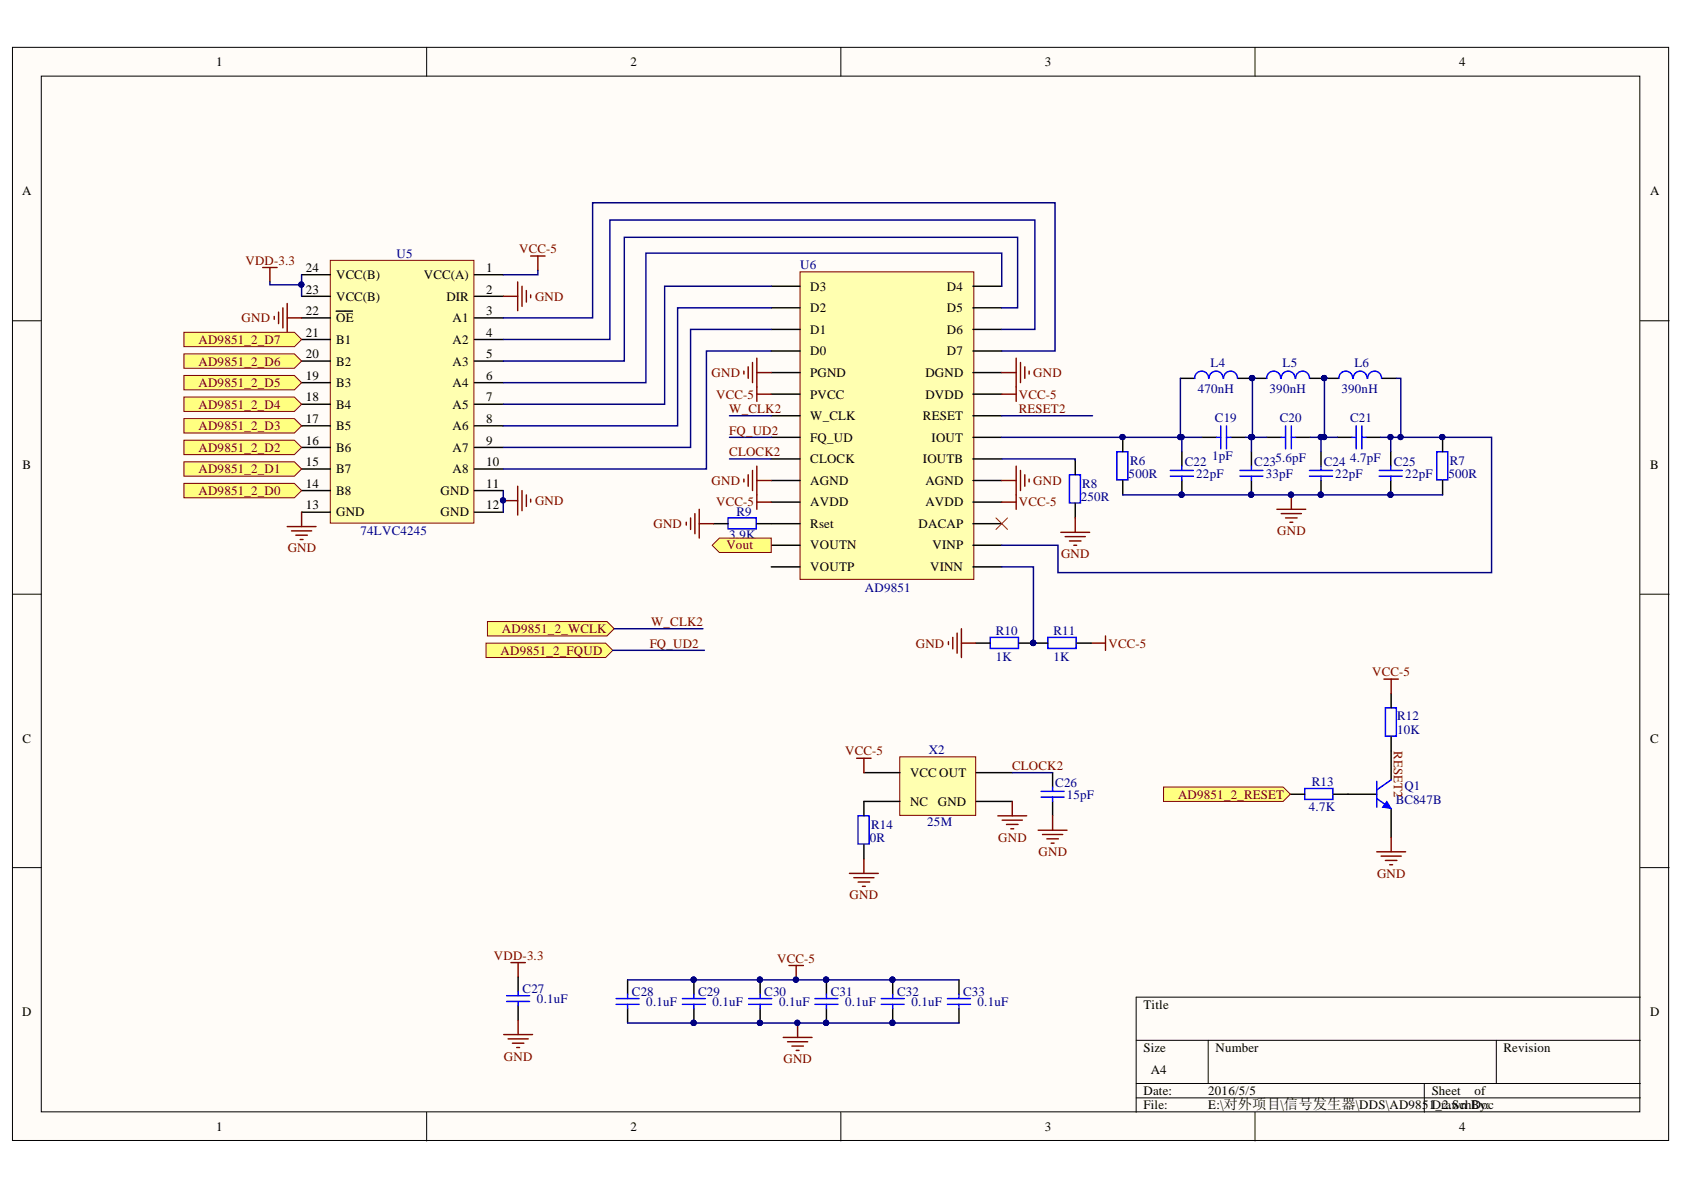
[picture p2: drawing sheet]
<svg xmlns="http://www.w3.org/2000/svg" width="297mm" height="210mm" viewBox="0 0 297 210" stroke-linecap="round" stroke-linejoin="round" font-family="sans-serif">
<defs><g id="words">
<g font-size="2.3">
<text x="38.1" y="11.7">1</text>
<text x="111.2" y="11.7">2</text>
<text x="184.3" y="11.7">3</text>
<text x="257.4" y="11.7">4</text>
<text x="3.9" y="34.5">A</text>
<text x="291.1" y="34.5">A</text>
<text x="54" y="48">24</text>
<text x="85.8" y="48">1</text>
<text x="54" y="51.8">23</text>
<text x="59.3" y="53.1">VCC(B)</text>
<text x="59.3" y="49.3">VCC(B)</text>
<text x="74.8" y="49.3">VCC(A)</text>
<text x="78.7" y="53.1">DIR</text>
<text x="85.8" y="51.8">2</text>
<text x="142.9" y="51.3">D3</text>
<text x="167" y="51.3">D4</text>
<text x="54" y="59.4">21</text>
<text x="54" y="55.6">22</text>
<text x="59.3" y="56.9">OE</text>
<text x="79.8" y="56.9">A1</text>
<text x="85.8" y="55.6">3</text>
<text x="85.8" y="59.4">4</text>
<text x="142.9" y="55.1">D2</text>
<text x="142.9" y="58.9">D1</text>
<text x="167" y="58.9">D6</text>
<text x="167" y="55.1">D5</text>
<text x="54" y="63.2">20</text>
<text x="59.3" y="64.5">B2</text>
<text x="59.3" y="60.7">B1</text>
<text x="79.8" y="60.7">A2</text>
<text x="79.8" y="64.5">A3</text>
<text x="85.8" y="63.2">5</text>
<text x="142.9" y="62.7">D0</text>
<text x="167" y="62.7">D7</text>
<text x="54" y="70.8">18</text>
<text x="54" y="67">19</text>
<text x="59.3" y="68.3">B3</text>
<text x="79.8" y="68.3">A4</text>
<text x="85.8" y="67">6</text>
<text x="85.8" y="70.8">7</text>
<text x="142.9" y="66.5">PGND</text>
<text x="142.9" y="70.3">PVCC</text>
<text x="163.2" y="70.3">DVDD</text>
<text x="163.2" y="66.5">DGND</text>
<text x="54" y="74.6">17</text>
<text x="59.3" y="75.9">B5</text>
<text x="59.3" y="72.1">B4</text>
<text x="79.8" y="72.1">A5</text>
<text x="79.8" y="75.9">A6</text>
<text x="85.8" y="74.6">8</text>
<text x="142.9" y="74.1">W_CLK</text>
<text x="142.9" y="77.9">FQ_UD</text>
<text x="162.8" y="74.1">RESET</text>
<text x="164.3" y="77.9">IOUT</text>
<text x="4" y="82.7">B</text>
<text x="54" y="82.2">15</text>
<text x="54" y="78.4">16</text>
<text x="59.3" y="83.5">B7</text>
<text x="59.3" y="79.7">B6</text>
<text x="79.8" y="79.7">A7</text>
<text x="79.8" y="83.5">A8</text>
<text x="85.8" y="78.4">9</text>
<text x="85.8" y="82.2">10</text>
<text x="142.9" y="81.7">CLOCK</text>
<text x="162.8" y="81.7">IOUTB</text>
<text x="291.1" y="82.7">B</text>
<text x="54" y="89.8">13</text>
<text x="54" y="86">14</text>
<text x="59.3" y="87.3">B8</text>
<text x="77.7" y="87.3">GND</text>
<text x="85.8" y="86">11</text>
<text x="85.8" y="89.8">12</text>
<text x="142.9" y="85.5">AGND</text>
<text x="142.9" y="89.3">AVDD</text>
<text x="163.2" y="89.3">AVDD</text>
<text x="163.2" y="85.5">AGND</text>
<text x="59.3" y="91.1">GND</text>
<text x="77.7" y="91.1">GND</text>
<text x="142.9" y="93.1">Rset</text>
<text x="162" y="93.1">DACAP</text>
<text x="142.9" y="96.9">VOUTN</text>
<text x="142.9" y="100.7">VOUTP</text>
<text x="164.1" y="100.7">VINN</text>
<text x="164.5" y="96.9">VINP</text>
<text x="4" y="131">C</text>
<text x="291.1" y="131">C</text>
<text x="160.5" y="137.1">VCC OUT</text>
<text x="160.5" y="142.1">NC</text>
<text x="165.4" y="142.1">GND</text>
<text x="3.9" y="179.2">D</text>
<text x="201.7" y="177.9">Title</text>
<text x="291.1" y="179.2">D</text>
<text x="201.7" y="185.6">Size</text>
<text x="214.4" y="185.6">Number</text>
<text x="265.2" y="185.6">Revision</text>
<text x="203" y="189.4">A4</text>
<text x="201.7" y="193.2">Date:</text>
<text x="201.7" y="195.7">File:</text>
<text x="213.1" y="193.2">2016/5/5</text>
<text x="213.1" y="195.7">E:\对外项目\信号发生器\DDS\AD9851D_rawn Doc</text>
<text x="252.5" y="193.2">Sheet</text>
<text x="254.4" y="195.7">2.SchBy:</text>
<text x="260.1" y="193.2">of</text>
<text x="38.1" y="199.5">1</text>
<text x="111.2" y="199.5">2</text>
<text x="184.3" y="199.5">3</text>
<text x="257.4" y="199.5">4</text>
</g>
<g font-size="2.3" fill="#800000">
<text x="43.3" y="46.7">VDD-3.3</text>
<text x="91.6" y="44.7">VCC-5</text>
<text x="94.4" y="53.1">GND</text>
<text x="42.6" y="56.9">GND</text>
<text x="35" y="60.7">AD9851_2_D7</text>
<text x="35" y="64.5">AD9851_2_D6</text>
<text x="35" y="68.3">AD9851_2_D5</text>
<text x="125.5" y="66.5">GND</text>
<text x="126.4" y="70.3">VCC-5</text>
<text x="179.7" y="70.3">VCC-5</text>
<text x="182.3" y="66.5">GND</text>
<text x="35" y="75.9">AD9851_2_D3</text>
<text x="35" y="72.1">AD9851_2_D4</text>
<text x="128.6" y="72.8">W_CLK2</text>
<text x="128.6" y="76.6">FQ_UD2</text>
<text x="179.7" y="72.8">RESET2</text>
<text x="35" y="79.7">AD9851_2_D2</text>
<text x="35" y="83.5">AD9851_2_D1</text>
<text x="128.6" y="80.4">CLOCK2</text>
<text x="35" y="87.3">AD9851_2_D0</text>
<text x="94.4" y="89.1">GND</text>
<text x="125.5" y="85.5">GND</text>
<text x="126.4" y="89.3">VCC-5</text>
<text x="179.7" y="89.3">VCC-5</text>
<text x="182.3" y="85.5">GND</text>
<text x="115.3" y="93.1">GND</text>
<text x="225.3" y="94.4">GND</text>
<text x="50.7" y="97.4">GND</text>
<text x="128.1" y="96.9">Vout</text>
<text x="187.2" y="98.4">GND</text>
<text x="88.5" y="111.7">AD9851_2_WCLK</text>
<text x="114.8" y="110.4">W_CLK2</text>
<text x="88.3" y="115.5">AD9851_2_FQUD</text>
<text x="114.6" y="114.2">FQ_UD2</text>
<text x="161.5" y="114.2">GND</text>
<text x="195.5" y="114.2">VCC-5</text>
<text x="242" y="119.3">VCC-5</text>
<text x="149.1" y="133.3">VCC-5</text>
<text x="178.5" y="135.8">CLOCK2</text>
<text x="245.8" y="132.5" transform="rotate(90 245.8 132.5)">RESET2</text>
<text x="207.8" y="140.9">AD9851_2_RESET</text>
<text x="176.1" y="148.5">GND</text>
<text x="183.2" y="151">GND</text>
<text x="242.9" y="154.8">GND</text>
<text x="149.9" y="158.6">GND</text>
<text x="87.1" y="169.3">VDD-3.3</text>
<text x="137.1" y="169.8">VCC-5</text>
<text x="88.9" y="187.1">GND</text>
<text x="138.2" y="187.6">GND</text>
</g>
<g font-size="2.3" fill="#000080">
<text x="69.9" y="45.5">U5</text>
<text x="141.2" y="47.5">U6</text>
<text x="213.5" y="64.7">L4</text>
<text x="226.2" y="64.7">L5</text>
<text x="238.9" y="64.7">L6</text>
<text x="211.3" y="69.3">470nH</text>
<text x="223.9" y="69.3">390nH</text>
<text x="236.6" y="69.3">390nH</text>
<text x="214.3" y="74.4">C19</text>
<text x="225.7" y="74.4">C20</text>
<text x="238.2" y="74.4">C21</text>
<text x="199.3" y="82">R6</text>
<text x="209" y="82.2">C22</text>
<text x="213.8" y="81.2">1pF</text>
<text x="221.2" y="82.2">C23</text>
<text x="225" y="81.5">5.6pF</text>
<text x="233.5" y="82.2">C24</text>
<text x="238.2" y="81.5">4.7pF</text>
<text x="245.8" y="82.2">C25</text>
<text x="255.7" y="82">R7</text>
<text x="190.6" y="88.3">250R</text>
<text x="190.9" y="86">R8</text>
<text x="199.1" y="84.2">500R</text>
<text x="211" y="84.2">22pF</text>
<text x="223.3" y="84.2">33pF</text>
<text x="235.5" y="84.2">22pF</text>
<text x="247.9" y="84.2">22pF</text>
<text x="255.5" y="84.2">500R</text>
<text x="63.6" y="94.4">74LVC4245</text>
<text x="128.6" y="95.1">3.9K</text>
<text x="129.9" y="91.1">R9</text>
<text x="152.6" y="104.4">AD9851</text>
<text x="175.7" y="112">R10</text>
<text x="185.8" y="112">R11</text>
<text x="175.7" y="116.5">1K</text>
<text x="185.8" y="116.5">1K</text>
<text x="246.4" y="129.5">10K</text>
<text x="246.4" y="126.9">R12</text>
<text x="163.8" y="133">X2</text>
<text x="186.1" y="138.8">C26</text>
<text x="188.2" y="140.9">15pF</text>
<text x="230.9" y="143.1">4.7K</text>
<text x="231.4" y="138.6">R13</text>
<text x="246.2" y="141.9">BC847B</text>
<text x="247.7" y="139.3">Q1</text>
<text x="153.4" y="148.5">0R</text>
<text x="153.7" y="146.2">R14</text>
<text x="163.6" y="145.7">25M</text>
<text x="92.2" y="175.2">C27</text>
<text x="94.7" y="176.9">0.1uF</text>
<text x="111.5" y="175.7">C28</text>
<text x="114" y="177.4">0.1uF</text>
<text x="123.1" y="175.7">C29</text>
<text x="125.7" y="177.4">0.1uF</text>
<text x="134.8" y="175.7">C30</text>
<text x="137.4" y="177.4">0.1uF</text>
<text x="146.6" y="175.7">C31</text>
<text x="149.1" y="177.4">0.1uF</text>
<text x="158.2" y="175.7">C32</text>
<text x="160.8" y="177.4">0.1uF</text>
<text x="169.9" y="175.7">C33</text>
<text x="172.4" y="177.4">0.1uF</text>
</g>
</g></defs>
<g fill="#fffcf8" stroke="#000" stroke-width=".18">
<path d="M2.2 8.4h292.1v192.8h-292.1z"/>
<path d="M7.3 13.4h281.9v182.7h-281.9z"/>
</g>
<g fill="none" stroke="#000" stroke-width=".18">
<path d="M75.3 8.4v5M148.3 8.4v5M221.4 8.4v5M2.2 56.6h5.1M289.3 56.6h5.1M2.2 104.8h5.1M289.3 104.8h5.1M2.2 153h5.1M289.3 153h5.1M289.3 175.9h-88.9v20.3M75.3 196.2v5.1M148.3 196.2v5.1"/>
<path d="M200.4 183.5h88.9M200.4 191.1h88.9M200.4 193.7h88.9M213.1 183.5v7.6M221.4 196.2v5.1M251.2 191.1v5.1M263.9 183.5v7.6"/>
</g>
<path d="M141.1 48h30.7v54.2h-30.7z" fill="#ffffb0" stroke="#800000" stroke-width=".18"/>
<g fill="none" stroke="#000" stroke-width=".25">
<path d="M136 50.5h5.1M136 54.3h5.1M136 58.1h5.1M171.6 50.5h5.1M171.6 54.3h5.1M171.6 58.1h5.1M136 61.9h5.1M136 65.7h5.1M136 69.5h5.1M136 73.3h5.1M136 77.1h5.1M171.6 61.9h5.1"/>
<path d="M171.6 65.7h5.1M171.6 69.5h5.1M171.6 73.3h5.1M171.6 77.1h5.1M136 80.9h5.1M136 84.8h5.1M136 88.6h5.1M136 92.4h5.1M136 96.2h5.1M136 100h5.1M171.6 80.9h5.1M171.6 84.8h5.1"/>
<path d="M171.6 88.6h5.1M171.6 92.4h5.1M171.6 96.2h5.1M171.6 100h5.1"/>
</g>
<g fill="none" stroke="#800000" stroke-width=".25">
<path d="M131.2 65.5v.5M132 64.7v2M132.7 63.9v3.6M133.5 63.2v7.6M133.5 65.7h2.5M133.5 69.5h2.5M176.7 65.7h2.5M176.7 69.5h2.5M179.2 63.2v7.6M180 63.9v3.6M180.8 64.7v2M181.5 65.5v.5"/>
<path d="M131.2 84.5v.5M132 83.7v2.1M132.7 83v3.5M133.5 84.8h2.5M133.5 82.2v7.6M133.5 88.6h2.5M176.7 84.8h2.5M176.7 88.6h2.5M179.2 82.2v7.6M180 83v3.5M180.8 83.7v2.1M181.5 84.5v.5"/>
</g>
<path d="M175.7 91.4l2 2M177.7 91.4l-2 2" fill="none" stroke="#f00" stroke-width=".18"/>
<path d="M58.3 45.9h25.3v46.4h-25.3z" fill="#ffffb0" stroke="#800000" stroke-width=".18"/>
<g fill="none" stroke="#000" stroke-width=".25">
<path d="M53.2 48.5h5.1M53.2 52.3h5.1M53.2 56.1h5.1M53.2 59.9h5.1M59.3 54.9h1.5M60.9 54.9h1.3M83.7 48.5h5.1M83.7 52.3h5.1M83.7 56.1h5.1M83.7 59.9h5.1M53.2 63.7h5.1M53.2 67.5h5.1"/>
<path d="M53.2 71.3h5.1M53.2 75.1h5.1M53.2 78.9h5.1M83.7 63.7h5.1M83.7 67.5h5.1M83.7 71.3h5.1M83.7 75.1h5.1M83.7 78.9h5.1M198 77.1v2.6M208.5 79.7v2.5M212 77.1h2.6M217.1 77.1h2.5"/>
<path d="M220.7 79.7v2.5M223.5 77.1h2.5M228.5 77.1h2.6M233 79.7v2.5M235.9 77.1h2.5M241 77.1h2.5M245.3 79.7v2.5M53.2 82.7h5.1M53.2 86.5h5.1M53.2 90.3h5.1M83.7 82.7h5.1M83.7 86.5h5.1"/>
<path d="M83.7 90.3h5.1M198 84.8v2.5M208.5 84.8v2.5M220.7 84.8v2.5M233 84.8v2.5M245.3 84.8v2.5"/>
</g>
<g fill="none" stroke="#800000" stroke-width=".25">
<path d="M46.3 47.2h2.6M47.6 47.2v2.5M48.4 55.8v.5M49.1 55.1v2M49.9 54.3v3.6M50.7 53.5v5.1M50.7 56.1h2.5M88.8 52.3h2.5M91.3 49.7v5.1M92.1 50.5v3.5M92.8 51.3v2M93.6 52v.5"/>
<path d="M93.6 45.2h2.5M94.9 45.2v2.5M50.7 92.9h5M51.4 93.6h3.6M52.2 94.4h2M52.9 95.2h.6M53.2 90.3v2.6M88.8 88.3h2.5M91.3 85.8v5M92.1 86.5v3.6M92.8 87.3v2M93.6 88.1v.5"/>
<path d="M225.2 89.8h5.1M226 90.6h3.6M226.8 91.4h2M227.5 92.1h.5M227.8 87.3v2.5"/>
</g>
<g fill="#000080" stroke="#000080" stroke-width=".18">
<circle cx="88.7" cy="88.3" r=".46"/>
<circle cx="53.1" cy="50.2" r=".46"/>
<circle cx="198" cy="77.1" r=".46"/>
<circle cx="227.7" cy="87.3" r=".47"/>
<circle cx="208.4" cy="87.3" r=".46"/>
<circle cx="220.7" cy="87.3" r=".46"/>
<circle cx="233" cy="87.3" r=".46"/>
<circle cx="245.3" cy="87.3" r=".46"/>
<circle cx="208.4" cy="77.1" r=".46"/>
<circle cx="245.3" cy="77.1" r=".46"/>
<circle cx="220.7" cy="77.1" r=".46"/>
<circle cx="220.9" cy="77.1" r=".46"/>
<circle cx="233" cy="77.1" r=".46"/>
</g>
<g fill="none" stroke="#000080" stroke-width=".25">
<path d="M47.6 49.7v.5h5.6M53.2 48.5v3.8M88.8 56.1h15.7v-20.3h81.6v26.1h-9.4M94.9 47.7v.8h-6.1M136 58.1h-14.2v20.8h-33M136 54.3h-16.5v20.8h-30.7M136 50.5h-18.8v20.8h-28.4M176.7 50.5v-5.8h-62.8v22.8h-25.1M176.7 54.3h2.8v-12.4h-69.4v21.8h-21.3M176.7 58.1h5.8v-19.3h-74.9v21.1h-18.8M128.7 73.3h7.3M128.7 77.1h7.3"/>
<path d="M136 61.9h-11.4v20.8h-35.8M176.7 73.3h16M208.5 77.1h3.5M219.6 77.1h1.1M220.9 77.1h2.6M231.1 77.1h1.9v2.6M243.5 77.1h1.8v2.6M88.8 86.5v3.8M128.7 80.9h7.3"/>
</g>
<g fill="none" stroke="#00f" stroke-width=".25">
<path d="M197 79.7h2v5h-2zM214.6 77.1h.7M215.3 75.1v4.1M216.3 75.1v4.1M216.3 77.1h.8M226 77.1h.8M226.8 75.1v4.1M227.8 77.1h.7M227.8 75.1v4.1M238.4 77.1h.8M239.2 75.1v4.1M240.2 77.1h.8"/>
<path d="M240.2 75.1v4.1M206.4 83h4.1M206.4 84h4.1M208.5 82.2v.8M208.5 84v.8M218.7 83h4.1M218.7 84h4.1M220.7 82.2v.8M220.7 84v.8M231 83h4M231 84h4M233 82.2v.8"/>
<path d="M233 84v.8M243.3 83h4M243.3 84h4M245.3 82.2v.8M245.3 84v.8"/>
</g>
<path d="M158.7 133.5h13.4v10.3h-13.4z" fill="#ffffb0" stroke="#800000" stroke-width=".18"/>
<g fill="none" stroke="#000" stroke-width=".25">
<path d="M208.2 66.7h2.5M218.4 66.7h5.1M231.1 66.7h5.1M243.8 66.7h2.5M254.5 77.1v2.6M189.7 81.2v2.5M189.7 88.8v2.6M254.5 84.8v2.5M152.4 136.3h6.3M172.2 136.3h6.4M185.7 136.3v2.5M152.4 149v2.5"/>
<path d="M158.7 141.4h-6.3v2.5M172.2 141.4h6.4M185.7 141.4v2.5"/>
</g>
<g fill="none" stroke="#800000" stroke-width=".25">
<path d="M187.1 93.9h5.1M187.9 94.7h3.5M188.6 95.4h2.1M189.4 96.2h.5M189.7 91.4v2.5M151.1 133.7h2.6M152.4 133.7v2.6M149.8 154.1h5.1M150.6 154.8h3.6M151.4 155.6h2M152.1 156.3h.5M152.4 151.5v2.6"/>
<path d="M176 143.9h5.1M176.8 144.7h3.5M177.5 145.4h2.1M178.3 146.2h.5M178.6 141.4v2.5M183.1 146.4h5.1M183.9 147.2h3.5M184.7 148h2M185.4 148.7h.5M185.7 143.9v2.5"/>
</g>
<g fill="none" stroke="#00f" stroke-width=".25">
<path d="M213.2 66.7a1.23 1.23 0 0 0-1.2-1.2 1.23 1.23 0 0 0-1.3 1.2M215.7 66.7a1.23 1.23 0 0 0-1.2-1.2 1.23 1.23 0 0 0-1.2 1.2M218.3 66.7a1.22 1.22 0 0 0-1.3-1.2 1.22 1.22 0 0 0-1.2 1.2M225.9 66.7a1.23 1.23 0 0 0-1.2-1.2 1.23 1.23 0 0 0-1.3 1.2M228.4 66.7a1.22 1.22 0 0 0-1.2-1.2 1.22 1.22 0 0 0-1.2 1.2M231 66.7a1.22 1.22 0 0 0-1.2-1.2 1.22 1.22 0 0 0-1.3 1.2M238.6 66.7a1.22 1.22 0 0 0-1.2-1.2 1.22 1.22 0 0 0-1.2 1.2M241.1 66.7a1.22 1.22 0 0 0-1.2-1.2 1.22 1.22 0 0 0-1.2 1.2M243.7 66.7a1.22 1.22 0 0 0-1.2-1.2 1.22 1.22 0 0 0-1.3 1.2M253.4 79.7h2v5h-2zM188.6 83.7h2v5h-2zM183.6 139.6h4.1"/>
<path d="M185.7 138.8v.8M151.3 143.9h2v5h-2zM183.6 140.6h4.1M185.7 140.6v.8"/>
</g>
<path d="M176.7 77.1h31.8v2.6M208.2 66.7v10.4M220.9 66.7v10.4h-.2v2.6M233.6 66.7v10.4h-.6M233.6 77.1h2.3M246.3 66.7h.8v10.4M176.7 80.9h13v.3M198 87.3h56.5M178.6 136.3h7.1" fill="none" stroke="#000080" stroke-width=".25"/>
<g fill="#000080" stroke="#000080" stroke-width=".18">
<circle cx="220.9" cy="66.7" r=".46"/>
<circle cx="233.6" cy="66.7" r=".46"/>
<circle cx="220.7" cy="77.1" r=".46"/>
<circle cx="220.9" cy="77.1" r=".46"/>
<circle cx="208.2" cy="77.1" r=".46"/>
<circle cx="198" cy="77.1" r=".46"/>
<circle cx="208.4" cy="77.1" r=".46"/>
<circle cx="233.6" cy="77.1" r=".46"/>
<circle cx="233" cy="77.1" r=".46"/>
<circle cx="247" cy="77.1" r=".46"/>
<circle cx="254.4" cy="77.1" r=".46"/>
<circle cx="245.3" cy="87.3" r=".46"/>
<circle cx="233" cy="87.3" r=".46"/>
<circle cx="227.7" cy="87.3" r=".47"/>
<circle cx="220.7" cy="87.3" r=".46"/>
<circle cx="208.4" cy="87.3" r=".46"/>
</g>
<g fill="#ffff80" stroke="#800000" stroke-width=".18">
<path d="M32.4 58.6h19.5l1.3 1.3-1.3 1.3h-19.5z" fill-rule="evenodd"/>
<path d="M32.4 62.4h19.5l1.3 1.3-1.3 1.3h-19.5z" fill-rule="evenodd"/>
<path d="M32.4 66.2h19.5l1.3 1.3-1.3 1.3h-19.5z" fill-rule="evenodd"/>
<path d="M32.4 73.8h19.5l1.3 1.3-1.3 1.3h-19.5z" fill-rule="evenodd"/>
<path d="M32.4 77.6h19.5l1.3 1.3-1.3 1.3h-19.5z" fill-rule="evenodd"/>
<path d="M32.4 81.5h19.5l1.3 1.2-1.3 1.3h-19.5z" fill-rule="evenodd"/>
<path d="M32.4 85.3h19.5l1.3 1.2-1.3 1.3h-19.5z" fill-rule="evenodd"/>
<path d="M32.4 70h19.5l1.3 1.3-1.3 1.3h-19.5z" fill-rule="evenodd"/>
<path d="M86 109.6h21.1l1.2 1.3-1.2 1.3h-21.1z" fill-rule="evenodd"/>
<path d="M85.7 113.4h21.1l1.3 1.3-1.3 1.3h-21.1z" fill-rule="evenodd"/>
</g>
<path d="M128.4 91.4h5v1.9h-5zM174.7 112.4h4.9v2h-4.9zM184.8 112.4h5v2h-5z" fill="none" stroke="#00f" stroke-width=".25"/>
<path d="M125.9 92.4h2.5M133.5 92.4h2.5M172.1 113.4h2.6M179.7 113.4h5.1M189.9 113.4h2.6" fill="none" stroke="#000" stroke-width=".25"/>
<path d="M121 92.1v.5M121.8 91.4v2M122.6 90.6v3.5M123.3 89.8v5.1M123.3 92.4h2.6M167.3 113.2v.5M168.1 112.4v2.1M168.8 111.7v3.5M169.6 113.4h2.5M169.6 110.9v5.1M192.5 113.4h2.5M195 112.2v2.5" fill="none" stroke="#800000" stroke-width=".25"/>
<path d="M245.3 77.1h17.8v23.9h-76.5v-4.8h-9.9M176.7 100h5.6v13.4" fill="none" stroke="#000080" stroke-width=".25"/>
<g fill="#000080" stroke="#000080" stroke-width=".18">
<circle cx="245.3" cy="77.1" r=".46"/>
<circle cx="247" cy="77.1" r=".46"/>
<circle cx="254.4" cy="77.1" r=".46"/>
<circle cx="182.2" cy="113.4" r=".46"/>
</g>
<path d="M125.6 96.2l1.3-1.3h9.1v2.5h-9.1z" fill-rule="evenodd" fill="#ffff80" stroke="#800000" stroke-width=".18"/>
<path d="M108.1 114.7h16.1M108.3 110.9h15.7M110.7 172.8h58.5M110.7 180.5h58.5" fill="none" stroke="#000080" stroke-width=".25"/>
<g fill="none" stroke="#000" stroke-width=".25">
<path d="M245.4 132.5v5.1M237.8 140.1h5M245.4 142.6v5.1M91.4 172.3v2.6M91.4 177.4v2.5M110.7 172.8v2.6M110.7 177.9v2.6M122.4 172.8v2.6M122.4 177.9v2.6M134.1 172.8v2.6M134.1 177.9v2.6M145.8 172.8v2.6"/>
<path d="M145.8 177.9v2.6M157.5 172.8v2.6M157.5 177.9v2.6M169.2 172.8v2.6M169.2 177.9v2.6"/>
</g>
<g fill="#000080" stroke="#000080" stroke-width=".18">
<circle cx="134" cy="172.8" r=".46"/>
<circle cx="134" cy="180.4" r=".46"/>
<circle cx="145.7" cy="172.8" r=".47"/>
<circle cx="145.7" cy="180.4" r=".47"/>
<circle cx="157.4" cy="172.8" r=".46"/>
<circle cx="157.4" cy="180.4" r=".46"/>
<circle cx="122.3" cy="172.8" r=".46"/>
<circle cx="122.3" cy="180.4" r=".46"/>
<circle cx="140.6" cy="180.4" r=".46"/>
<circle cx="140.4" cy="172.8" r=".46"/>
</g>
<g fill="none" stroke="#00f" stroke-width=".25">
<path d="M242.8 137.8v4.6M245.4 137.6l-2.6 1.7M242.8 140.9l2.6 1.7M89.4 176.6h4M89.4 175.6h4M91.4 174.9v.7M91.4 176.6v.8M108.7 177.2h4M108.7 176.1h4M110.7 175.4v.7M110.7 177.2v.7M120.4 177.2h4"/>
<path d="M120.4 176.1h4M122.4 175.4v.7M122.4 177.2v.7M132.1 177.2h4M132.1 176.1h4M134.1 175.4v.7M134.1 177.2v.7M143.7 177.2h4.1M143.7 176.1h4.1M145.8 175.4v.7M145.8 177.2v.7M155.4 177.2h4.1"/>
<path d="M155.4 176.1h4.1M157.5 175.4v.7M157.5 177.2v.7M167.1 177.2h4.1M167.1 176.1h4.1M169.2 175.4v.7M169.2 177.2v.7"/>
</g>
<g fill="none" stroke="#800000" stroke-width=".25">
<path d="M90.1 169.8h2.6M91.4 169.8v2.5M91.4 179.9v2.6M139.2 170.3h2.5M140.4 170.3v2.5M88.9 182.5h5M89.6 183.2h3.6M90.4 184h2M91.1 184.8h.5M138.1 183h5.1M138.9 183.8h3.6M139.7 184.5h2"/>
<path d="M140.4 185.3h.5M140.7 180.5v2.5"/>
</g>
<path d="M244.6 141.4l.8 1.2-1.5-.2z" fill="#00f"/>
<path d="M244.6 141.4l.8 1.2-1.5-.2z" fill="none" stroke="#00f" stroke-width=".18"/>
<path d="M230.1 139.1h5v1.9h-5zM244.4 124.9h1.9v4.9h-1.9z" fill="none" stroke="#00f" stroke-width=".25"/>
<path d="M245.4 122.3v2.6M245.4 129.9v2.6M227.6 140.1h2.5M235.2 140.1h2.6" fill="none" stroke="#000" stroke-width=".25"/>
<path d="M244.1 119.8h2.6M245.4 119.8v2.5M242.8 150.2h5.1M243.6 151h3.6M244.4 151.8h2M245.1 152.5h.5M245.4 147.7v2.5" fill="none" stroke="#800000" stroke-width=".25"/>
<path d="M205.2 138.8h21.1l1.3 1.3-1.3 1.3h-21.1z" fill-rule="evenodd" fill="#ffff80" stroke="#800000" stroke-width=".18"/>
<use href="#words"/>
</svg>
